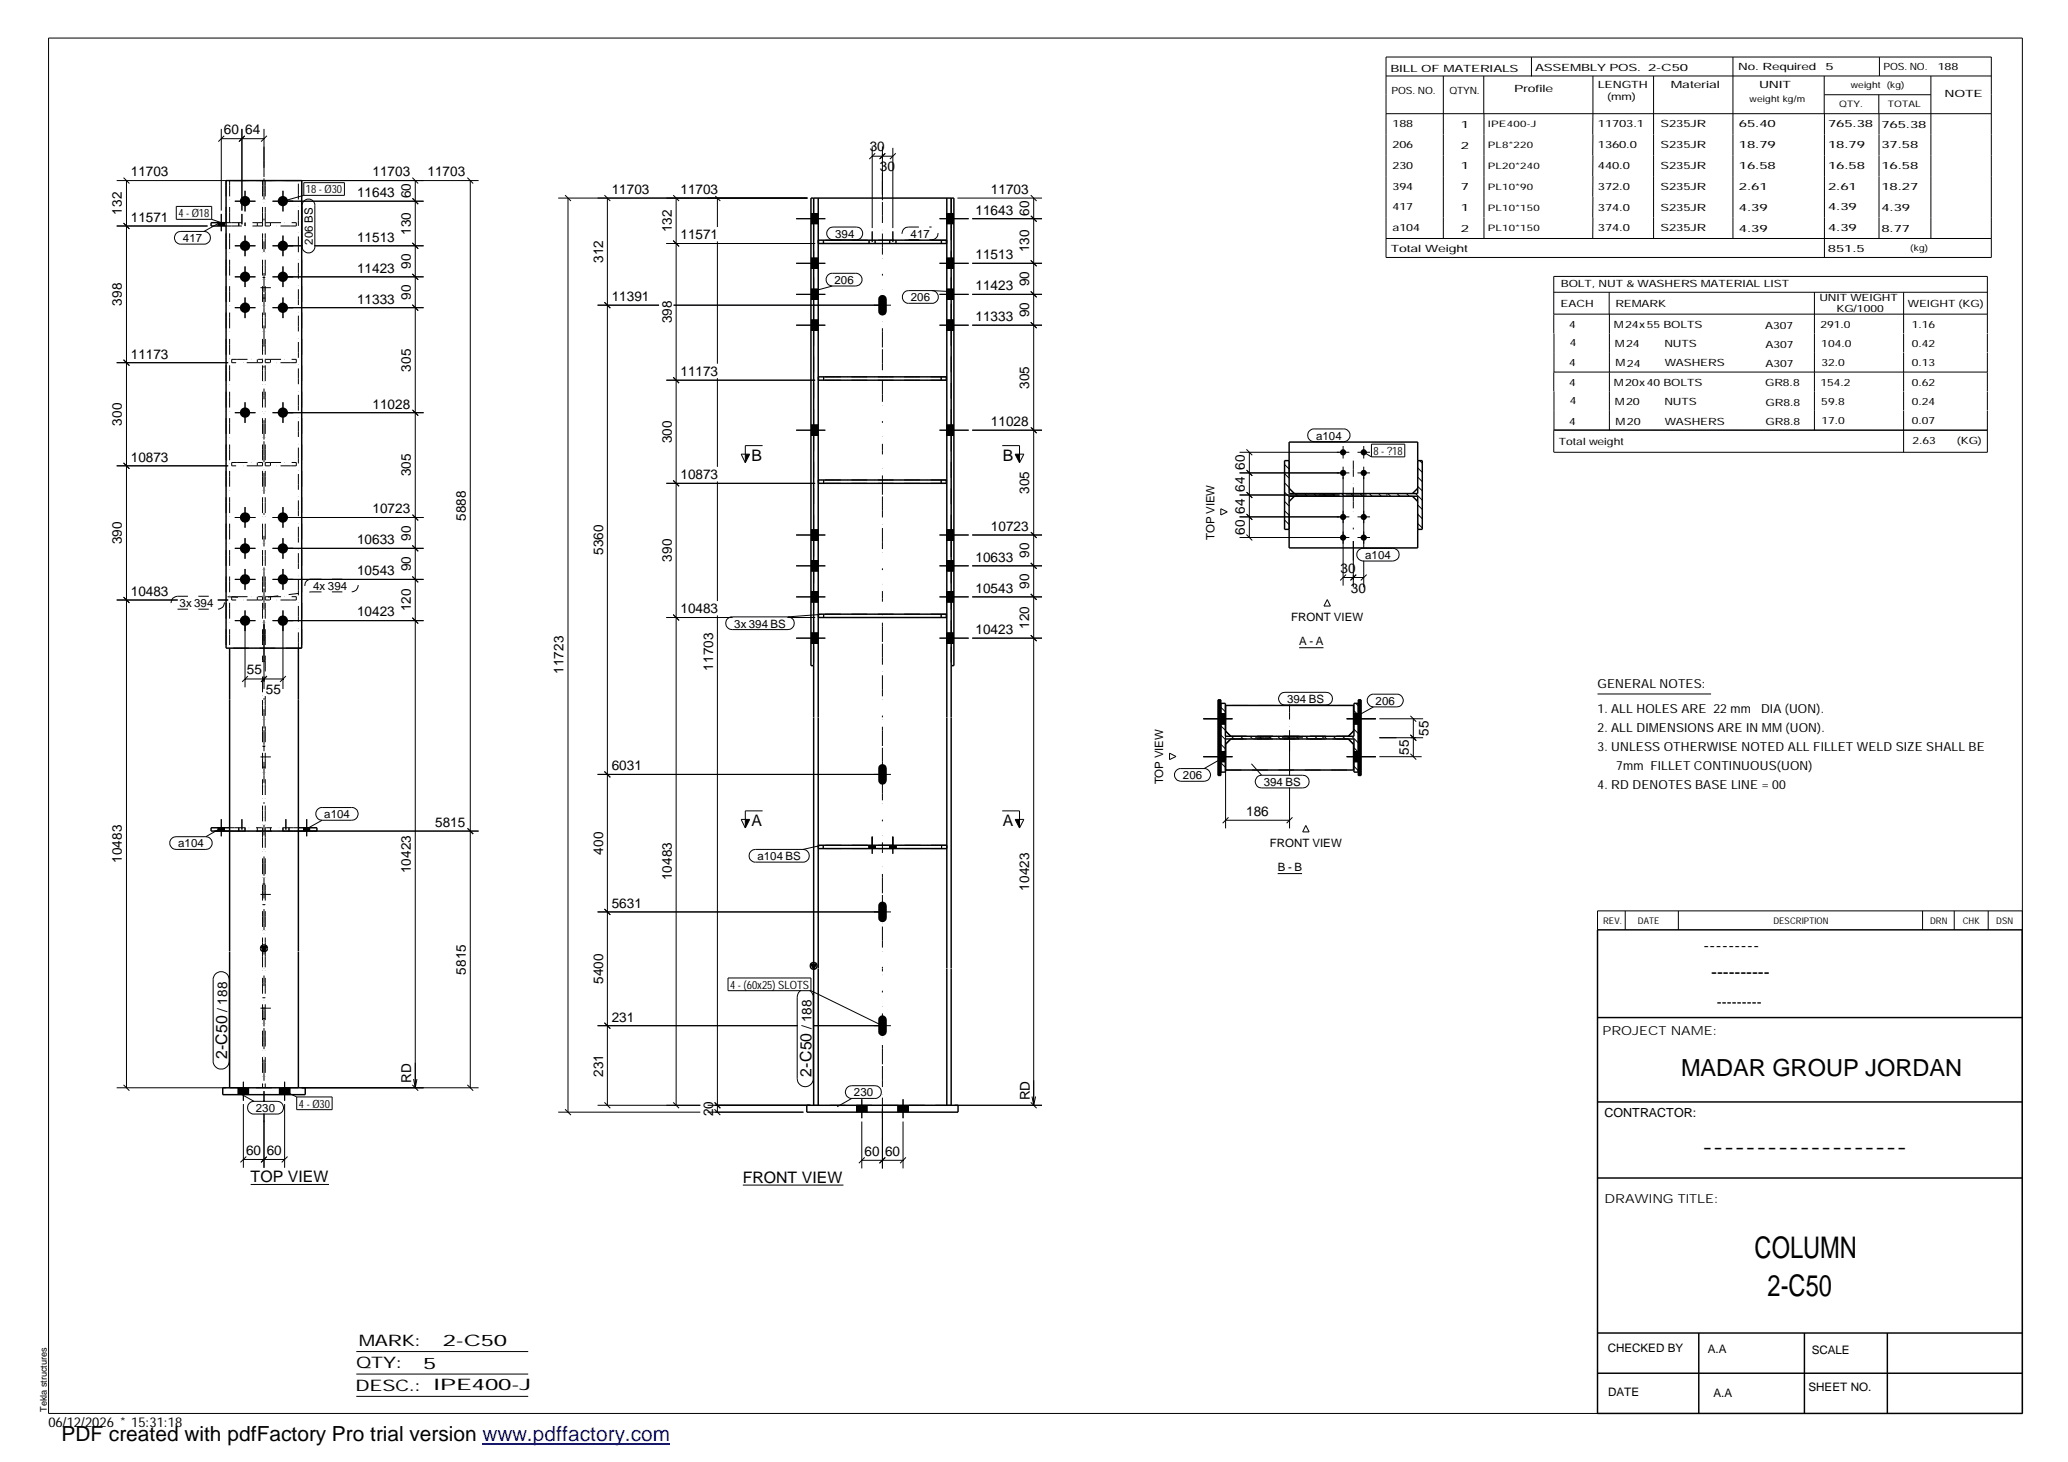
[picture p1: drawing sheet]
<svg xmlns="http://www.w3.org/2000/svg" width="420mm" height="297mm" viewBox="0 0 420 297" stroke-linecap="round" stroke-linejoin="round" font-family="sans-serif">
<defs><g id="words">
<g font-size="6.1">
<text x="356.5" y="255.5">COLUMN</text>
<text x="359.1" y="263.3">2-C50</text>
</g>
<text font-size="4.8" x="341.5" y="218.6">MADAR GROUP JORDAN</text>
<text font-size="4.2" x="12.5" y="292.7">PDF created with pdfFactory Pro trial version www.pdffactory.com</text>
<g font-size="3.6">
<text x="346.1" y="193.2">---------</text>
<text x="347.7" y="198.6">----------</text>
<text x="345.8" y="234.2">-------------------</text>
</g>
<g font-size="3.2">
<text x="152.7" y="93.7">B</text>
<text x="203.8" y="93.7">B</text>
<text x="152.7" y="167.9">A</text>
<text x="203.8" y="167.9">A</text>
<text x="46.2" y="215.2" transform="rotate(-90 46.2 215.2)">2-C50</text>
<text x="164.9" y="218.7" transform="rotate(-90 164.9 218.7)">2-C50</text>
<text x="50.9" y="240.1">TOP VIEW</text>
<text x="150.9" y="240.3">FRONT VIEW</text>
<text x="72.9" y="273.5">MARK:</text>
<text x="90" y="273.5">2-C50</text>
<text x="72.4" y="278">QTY:</text>
<text x="86" y="278.1">5</text>
<text x="72.2" y="282.6">DESC.:</text>
<text x="88.1" y="282.4">IPE400-J</text>
</g>
<text font-size="3" x="348.8" y="204.5">---------</text>
<g font-size="2.8">
<text x="45.5" y="27.2">60</text>
<text x="49.8" y="27.2">64</text>
<text x="26.6" y="35.8">11703</text>
<text x="75.7" y="35.8">11703</text>
<text x="86.9" y="35.8">11703</text>
<text x="176.7" y="30.8">30</text>
<text x="178.8" y="34.7">30</text>
<text x="72.6" y="40">11643</text>
<text x="83.5" y="40.3" transform="rotate(-90 83.5 40.3)">60</text>
<text x="124.3" y="39.4">11703</text>
<text x="138.3" y="39.4">11703</text>
<text x="201.3" y="39.4">11703</text>
<text x="24.8" y="43.6" transform="rotate(-90 24.8 43.6)">132</text>
<text x="26.6" y="45.1">11571</text>
<text x="83.5" y="47.7" transform="rotate(-90 83.5 47.7)">130</text>
<text x="136.5" y="47.2" transform="rotate(-90 136.5 47.2)">132</text>
<text x="198.2" y="43.6">11643</text>
<text x="209.1" y="43.9" transform="rotate(-90 209.1 43.9)">60</text>
<text x="72.6" y="49.1">11513</text>
<text x="122.5" y="53.5" transform="rotate(-90 122.5 53.5)">312</text>
<text x="138.3" y="48.6">11571</text>
<text x="198.2" y="52.6">11513</text>
<text x="209.1" y="51.3" transform="rotate(-90 209.1 51.3)">130</text>
<text x="72.6" y="55.4">11423</text>
<text x="83.5" y="54.6" transform="rotate(-90 83.5 54.6)">90</text>
<text x="198.2" y="59">11423</text>
<text x="209.1" y="58.2" transform="rotate(-90 209.1 58.2)">90</text>
<text x="24.8" y="62.1" transform="rotate(-90 24.8 62.1)">398</text>
<text x="72.6" y="61.7">11333</text>
<text x="83.5" y="60.9" transform="rotate(-90 83.5 60.9)">90</text>
<text x="124.3" y="61.2">11391</text>
<text x="136.5" y="65.7" transform="rotate(-90 136.5 65.7)">398</text>
<text x="198.2" y="65.2">11333</text>
<text x="209.1" y="64.5" transform="rotate(-90 209.1 64.5)">90</text>
<text x="26.6" y="72.8">11173</text>
<text x="83.5" y="75.5" transform="rotate(-90 83.5 75.5)">305</text>
<text x="138.3" y="76.4">11173</text>
<text x="75.7" y="83">11028</text>
<text x="209.1" y="79.1" transform="rotate(-90 209.1 79.1)">305</text>
<text x="24.8" y="86.5" transform="rotate(-90 24.8 86.5)">300</text>
<text x="201.3" y="86.6">11028</text>
<text x="26.6" y="93.8">10873</text>
<text x="136.5" y="90.1" transform="rotate(-90 136.5 90.1)">300</text>
<text x="252.9" y="95.5" transform="rotate(-90 252.9 95.5)">60</text>
<text x="83.5" y="96.8" transform="rotate(-90 83.5 96.8)">305</text>
<text x="138.3" y="97.4">10873</text>
<text x="209.1" y="100.4" transform="rotate(-90 209.1 100.4)">305</text>
<text x="252.9" y="99.9" transform="rotate(-90 252.9 99.9)">64</text>
<text x="75.7" y="104.3">10723</text>
<text x="94.7" y="105.9" transform="rotate(-90 94.7 105.9)">5888</text>
<text x="201.3" y="107.9">10723</text>
<text x="252.9" y="104.3" transform="rotate(-90 252.9 104.3)">64</text>
<text x="24.8" y="110.6" transform="rotate(-90 24.8 110.6)">390</text>
<text x="72.6" y="110.6">10633</text>
<text x="83.5" y="109.8" transform="rotate(-90 83.5 109.8)">90</text>
<text x="122.5" y="112.8" transform="rotate(-90 122.5 112.8)">5360</text>
<text x="209.1" y="113.4" transform="rotate(-90 209.1 113.4)">90</text>
<text x="252.9" y="108.7" transform="rotate(-90 252.9 108.7)">60</text>
<text x="72.6" y="116.9">10543</text>
<text x="83.5" y="116.1" transform="rotate(-90 83.5 116.1)">90</text>
<text x="136.5" y="114.2" transform="rotate(-90 136.5 114.2)">390</text>
<text x="198.2" y="114.2">10633</text>
<text x="209.1" y="119.7" transform="rotate(-90 209.1 119.7)">90</text>
<text x="272.4" y="116.4">30</text>
<text x="26.6" y="121.1">10483</text>
<text x="72.6" y="125.3">10423</text>
<text x="83.5" y="124.2" transform="rotate(-90 83.5 124.2)">120</text>
<text x="138.3" y="124.6">10483</text>
<text x="198.2" y="120.4">10543</text>
<text x="274.4" y="120.4">30</text>
<text x="198.2" y="128.8">10423</text>
<text x="209.1" y="127.8" transform="rotate(-90 209.1 127.8)">120</text>
<text x="50.2" y="137">55</text>
<text x="114.5" y="137" transform="rotate(-90 114.5 137)">11723</text>
<text x="144.9" y="136.3" transform="rotate(-90 144.9 136.3)">11703</text>
<text x="54" y="141">55</text>
<text x="290.2" y="149.5" transform="rotate(-90 290.2 149.5)">55</text>
<text x="286.3" y="153.4" transform="rotate(-90 286.3 153.4)">55</text>
<text x="124.3" y="156.5">6031</text>
<text x="253.2" y="165.7">186</text>
<text x="88.4" y="168">5815</text>
<text x="122.5" y="173.6" transform="rotate(-90 122.5 173.6)">400</text>
<text x="24.8" y="175.3" transform="rotate(-90 24.8 175.3)">10483</text>
<text x="83.5" y="177.4" transform="rotate(-90 83.5 177.4)">10423</text>
<text x="136.5" y="178.9" transform="rotate(-90 136.5 178.9)">10483</text>
<text x="124.3" y="184.4">5631</text>
<text x="209.1" y="181" transform="rotate(-90 209.1 181)">10423</text>
<text x="94.7" y="198" transform="rotate(-90 94.7 198)">5815</text>
<text x="122.5" y="199.9" transform="rotate(-90 122.5 199.9)">5400</text>
<text x="46.2" y="205.6" transform="rotate(-90 46.2 205.6)">/ 188</text>
<text x="124.3" y="207.5">231</text>
<text x="164.9" y="209.1" transform="rotate(-90 164.9 209.1)">/ 188</text>
<text x="83.6" y="220" transform="rotate(-90 83.6 220)">RD</text>
<text x="122.5" y="218.8" transform="rotate(-90 122.5 218.8)">231</text>
<text x="144.9" y="226.8" transform="rotate(-90 144.9 226.8)">20</text>
<text x="209.2" y="223.5" transform="rotate(-90 209.2 223.5)">RD</text>
<text x="50" y="234.6">60</text>
<text x="54.2" y="234.6">60</text>
<text x="175.6" y="234.8">60</text>
<text x="179.8" y="234.8">60</text>
<text x="9.8" y="290">06/12/2026 * 15:31:18</text>
</g>
<g font-size="2.5">
<text x="324.6" y="139.9">GENERAL NOTES:</text>
<text x="324.6" y="148.7">2. ALL DIMENSIONS ARE IN MM (UON).</text>
<text x="324.6" y="144.9">1. ALL HOLES ARE 22 mm</text>
<text x="357.8" y="144.9">DIA (UON).</text>
<text x="324.6" y="152.5">3. UNLESS OTHERWISE NOTED ALL FILLET WELD SIZE SHALL BE</text>
<text x="324.6" y="160.2">4. RD DENOTES BASE LINE = 00</text>
<text x="328.4" y="156.4">7mm FILLET CONTINUOUS(UON)</text>
<text x="325.6" y="210.3">PROJECT NAME:</text>
<text x="326" y="226.9">CONTRACTOR:</text>
<text x="326" y="244.4">DRAWING TITLE:</text>
</g>
<g font-size="2.4">
<text x="326.7" y="274.7">CHECKED BY</text>
<text x="347" y="275">A.A</text>
<text x="368.1" y="275.1">SCALE</text>
<text x="326.7" y="283.6">DATE</text>
<text x="348.1" y="283.9">A.A</text>
<text x="367.5" y="282.6">SHEET NO.</text>
</g>
<g font-size="2.3">
<text x="62.1" y="39.3">18 - Ø30</text>
<text x="36.2" y="44.1">4 - Ø18</text>
<text x="37.2" y="49.2">417</text>
<text x="63.6" y="49.7" transform="rotate(-90 63.6 49.7)">206 BS</text>
<text x="169.7" y="48.3">394</text>
<text x="185" y="48.3">417</text>
<text x="169.5" y="57.7">206</text>
<text x="185" y="61.2">206</text>
<text x="267.4" y="89.3">a104</text>
<text x="279.1" y="92.4">8 - ?18</text>
<text x="246.7" y="109.7" transform="rotate(-90 246.7 109.7)">TOP VIEW</text>
<text x="277.4" y="113.6">a104</text>
<text x="63.6" y="119.8">4x 394</text>
<text x="36.5" y="123.3">3x 394</text>
<text x="149.2" y="127.5">3x 394 BS</text>
<text x="262.3" y="126.2">FRONT VIEW</text>
<text x="263.9" y="131.1">A - A</text>
<text x="261.5" y="142.8">394 BS</text>
<text x="279.5" y="143.2">206</text>
<text x="236.3" y="159.4" transform="rotate(-90 236.3 159.4)">TOP VIEW</text>
<text x="240.3" y="158.3">206</text>
<text x="256.8" y="159.7">394 BS</text>
<text x="65.9" y="166.2">a104</text>
<text x="36.2" y="172.2">a104</text>
<text x="258" y="172.1">FRONT VIEW</text>
<text x="153.9" y="174.7">a104 BS</text>
<text x="259.6" y="176.9">B - B</text>
<text x="148.3" y="200.9">4 - (60x25) SLOTS</text>
<text x="52" y="225.9">230</text>
<text x="60.7" y="225">4 - Ø30</text>
<text x="173.5" y="222.7">230</text>
</g>
<g font-size="2">
<text x="282.5" y="14.6">BILL OF MATERIALS</text>
<text x="311.9" y="14.4">ASSEMBLY POS.</text>
<text x="324.6" y="17.9">LENGTH</text>
<text x="334.9" y="14.4">2-C50</text>
<text x="339.5" y="17.9">Material</text>
<text x="353.1" y="14.2">No. Required</text>
<text x="357.4" y="17.9">UNIT</text>
<text x="370.9" y="14.2">5</text>
<text x="382.7" y="14.2">POS. NO.</text>
<text x="393.7" y="14.3">188</text>
<text x="282.7" y="19.1">POS. NO.</text>
<text x="294.5" y="19">QTYN.</text>
<text x="307.6" y="18.7">Profile</text>
<text x="326.5" y="20.4">(mm)</text>
<text x="395.1" y="19.6">NOTE</text>
<text x="282.9" y="25.8">188</text>
<text x="296.8" y="26">1</text>
<text x="324.7" y="25.9">11703.1</text>
<text x="337.4" y="25.9">S235JR</text>
<text x="353.3" y="25.9">65.40</text>
<text x="371.4" y="25.9">765.38</text>
<text x="382.3" y="25.9">765.38</text>
<text x="282.9" y="30">206</text>
<text x="282.9" y="34.3">230</text>
<text x="296.8" y="30.2">2</text>
<text x="296.8" y="34.4">1</text>
<text x="324.7" y="30.1">1360.0</text>
<text x="324.7" y="34.4">440.0</text>
<text x="337.4" y="30.1">S235JR</text>
<text x="337.4" y="34.3">S235JR</text>
<text x="353.3" y="30.1">18.79</text>
<text x="353.3" y="34.4">16.58</text>
<text x="371.4" y="30.1">18.79</text>
<text x="371.4" y="34.3">16.58</text>
<text x="382.3" y="30.2">37.58</text>
<text x="382.3" y="34.4">16.58</text>
<text x="282.9" y="38.5">394</text>
<text x="296.8" y="38.6">7</text>
<text x="324.7" y="38.6">372.0</text>
<text x="337.4" y="38.6">S235JR</text>
<text x="353.3" y="38.6">2.61</text>
<text x="371.4" y="38.6">2.61</text>
<text x="382.3" y="38.6">18.27</text>
<text x="282.9" y="42.7">417</text>
<text x="282.9" y="46.9">a104</text>
<text x="296.8" y="42.9">1</text>
<text x="296.8" y="47.1">2</text>
<text x="324.7" y="42.8">374.0</text>
<text x="324.7" y="47">374.0</text>
<text x="337.4" y="42.8">S235JR</text>
<text x="337.4" y="47">S235JR</text>
<text x="353.3" y="42.8">4.39</text>
<text x="353.3" y="47.1">4.39</text>
<text x="371.4" y="42.7">4.39</text>
<text x="371.4" y="47">4.39</text>
<text x="382.3" y="42.9">4.39</text>
<text x="382.3" y="47.1">8.77</text>
<text x="282.6" y="51.3">Total Weight</text>
<text x="371.4" y="51.2">851.5</text>
<text x="317.1" y="58.4">BOLT, NUT &amp; WASHERS MATERIAL LIST</text>
<text x="317.1" y="62.5">EACH</text>
<text x="328.2" y="62.4">REMARK</text>
<text x="369.7" y="61.2">UNIT WEIGHT</text>
<text x="373.1" y="63.4">KG/1000</text>
<text x="387.6" y="62.3">WEIGHT (KG)</text>
<text x="318.8" y="66.6">4</text>
<text x="318.9" y="70.3">4</text>
<text x="327.9" y="66.7">M24x55 BOLTS</text>
<text x="328.1" y="70.5">M24</text>
<text x="338.2" y="70.5">NUTS</text>
<text x="358.6" y="66.7">A307</text>
<text x="358.7" y="70.7">A307</text>
<text x="369.9" y="66.7">291.0</text>
<text x="370" y="70.4">104.0</text>
<text x="388.4" y="66.6">1.16</text>
<text x="388.4" y="70.5">0.42</text>
<text x="318.8" y="74.5">4</text>
<text x="328.3" y="74.5">M24</text>
<text x="338.2" y="74.5">WASHERS</text>
<text x="358.7" y="74.7">A307</text>
<text x="370.1" y="74.3">32.0</text>
<text x="388.4" y="74.5">0.13</text>
<text x="318.8" y="78.3">4</text>
<text x="318.9" y="82.2">4</text>
<text x="327.9" y="78.5">M20x40 BOLTS</text>
<text x="328.1" y="82.3">M20</text>
<text x="338.2" y="82.3">NUTS</text>
<text x="358.6" y="78.5">GR8.8</text>
<text x="358.7" y="82.5">GR8.8</text>
<text x="369.9" y="78.5">154.2</text>
<text x="370" y="82.2">59.8</text>
<text x="388.4" y="78.3">0.62</text>
<text x="388.4" y="82.3">0.24</text>
<text x="318.8" y="86.3">4</text>
<text x="328.3" y="86.3">M20</text>
<text x="338.2" y="86.3">WASHERS</text>
<text x="358.7" y="86.4">GR8.8</text>
<text x="370.1" y="86.1">17.0</text>
<text x="388.4" y="86.2">0.07</text>
<text x="316.7" y="90.4">Total weight</text>
<text x="388.6" y="90.2">2.63</text>
<text x="397.6" y="90.2">(KG)</text>
</g>
<g font-size="1.9">
<text x="325.7" y="187.8">REV.</text>
<text x="332.8" y="187.6">DATE</text>
<text x="360.3" y="187.7">DESCRIPTION</text>
<text x="392.1" y="187.6">DRN</text>
<text x="398.8" y="187.6">CHK</text>
<text x="405.6" y="187.7">DSN</text>
<text x="9.5" y="286.8" transform="rotate(-90 9.5 286.8)">Tekla structures</text>
</g>
<g font-size="1.8">
<text x="376" y="17.9">weight (kg)</text>
<text x="355.5" y="20.7">weight kg/m</text>
<text x="373.6" y="21.7">QTY.</text>
<text x="383.5" y="21.8">TOTAL</text>
<text x="302.3" y="25.9">IPE400-J</text>
<text x="302.3" y="30.1">PL8*220</text>
<text x="302.3" y="34.3">PL20*240</text>
<text x="302.3" y="38.6">PL10*90</text>
<text x="302.3" y="42.8">PL10*150</text>
<text x="302.3" y="47">PL10*150</text>
<text x="388.1" y="50.9">(kg)</text>
</g>
</g></defs>
<g fill="none" stroke="#000" stroke-width=".2">
<path d="M9.9 7.7h401v279.5h-401zM281.6 11.6h123v40.7h-123zM281.6 15.4h123M293.2 15.4v33.1M301.5 15.4v7.7M311.1 11.6v3.9M323.6 15.4v16.2M336 15.4v33.1M352.1 11.6v36.9M370.6 15.4v7.7M370.7 19.2h21.6M381.7 19.2v3.9"/>
<path d="M381.8 11.6v3.8M392.3 15.4v33.1M23.7 36.7h22.2M25.1 36.1l1.2 1.2M25.7 36.7v184.3M45 26.2v16.6M45 28.2h8.6M45.6 27.6l-1.2 1.2M49.1 26.2v16.6M49.7 27.6l-1.1 1.2M49.8 38.8v4.2M53.6 26.2v9.8"/>
<path d="M54.2 27.6l-1.2 1.2M57.5 38.8v4.2M61.3 36.7h35.9M61.7 37.1h8.3v2.6h-8.3zM61.7 39.7l-4.2 1.2M83.8 36.1l1.2 1.2M84.4 36.7v184.3M95 36.1l1.1 1.2M95.5 36.7v184.3M114.8 39.7l1.2 1.1M122.8 39.7l1.2 1.1M136.8 39.7l1.2 1.1"/>
<path d="M145.3 39.8l1 1M177.2 29.7v16.6M177.2 31.7h4.2M177.8 31.1l-1.2 1.2M179.3 29.7v9.8M179.9 31.1l-1.2 1.2M181.4 30v16.3M182 31.1l-1.2 1.2M209.4 39.7l1.2 1.1M281.6 23.1h123M301.5 23.1v25.4M323.6 31.6v4.2"/>
<path d="M323.6 35.8v4.2M370.7 23.1v29.2M381.8 23.1v25.4M23.7 45.9h18.5M25.1 45.3l1.2 1.2M35.8 47.4l.4-.3 .5-.1h4.7a1.29 1.29 0 0 1 1.4 1.3 1.29 1.29 0 0 1-1.4 1.3h-4.7a1.31 1.31 0 0 1-1.1-.8 1.31 1.31 0 0 1 .2-1.4zM35.8 41.9h7.2v2.7h-7.2zM43 44.6l2 .6M44.3 45.2v.7M44.4 45.4l-3 1.6M45 43.5v3.5M45.6 45.2v.7"/>
<path d="M47.7 40.9h4.2M47.7 49.9h4.2M47.7 56.2h4.2M49.8 47.9v4.2M49.8 54.1v4.2M55.4 40.9h30.7M55.4 49.9h6.1M55.4 56.2h30.7M57.5 47.9v4.2M57.5 54.1v4.2M61.6 41a1.3 1.3 0 0 1 1.4-.5 1.3 1.3 0 0 1 1 1.2v8.4a1.29 1.29 0 0 1-1.3 1.3 1.29 1.29 0 0 1-1.3-1.3v-8.4zM63.9 49.9h22.2"/>
<path d="M83.8 55.7l1.2 1.1M83.8 49.3l1.2 1.2M83.8 40.3l1.2 1.2-1.1-1.2M113.4 40.2h50.6M115.4 40.2v185.8M123.4 40.2v184.4M135.4 49.5h30.2M136.8 48.9l1.2 1.2M137.4 40.2v184.4M145.8 40.2v5.9M145.8 49.1v24.8M161.8 44.4h5.9"/>
<path d="M161.8 53.5h5.9M161.8 59.8h5.9M164.8 45.5h1.4M164.8 43.4h1.4M164.8 54.6h1.4M164.8 52.4h1.4M164.8 58.7h1.4M168.2 55.9l.7-.4h5a1.29 1.29 0 0 1 1.3 1.3 1.29 1.29 0 0 1-1.3 1.3h-4.8a1.32 1.32 0 0 1-1.1-.8 1.32 1.32 0 0 1 .2-1.4zM168.5 46.3l.7-.2h4.8a1.29 1.29 0 0 1 1.3 1.3 1.29 1.29 0 0 1-1.3 1.3h-4.8a1.3 1.3 0 0 1-1.2-.9 1.3 1.3 0 0 1 .5-1.5zM169.1 58.1l-4.2 1.2M183.7 59.4l.4-.3 .5-.1h4.8a1.29 1.29 0 0 1 1.2 1.3 1.29 1.29 0 0 1-1.2 1.3h-4.8a1.3 1.3 0 0 1-1.2-.8 1.3 1.3 0 0 1 .3-1.4zM189.4 59l4 .3"/>
<path d="M190.9 44.4h5.9M190.9 53.5h5.9M190.9 59.8h5.9M192.4 45.5h1.4M192.4 43.4h1.4M192.4 54.6h1.4M192.4 52.4h1.4M192.4 58.7h1.4M194.5 40.2h17.2M197.5 44.4h14.2M197.5 53.5h14.2M197.5 59.8h14.2"/>
<path d="M209.4 59.2l1.2 1.2M209.4 52.9l1.2 1.2M209.4 43.8l1.2 1.2-1.1-1.1M210 40.2v184.4M281.6 48.5h123M315.7 59.4h88.1M323.6 40v8.5M326.9 59.4v4.4M368.6 59.4v28M386.8 59.4v8.3M23.7 73.7h22.7M25.1 73.1l1.2 1.2"/>
<path d="M47.7 62.5h4.2M49.8 60.4v4.2M55.4 62.5h30.7M57.5 60.4v4.2M83.8 61.9l1.2 1.2M121.4 62h12.5M122.8 61.4l1.2 1.2M135.4 77.2h30.2M136.8 76.7l1.2 1.1M136.9 62h44.1M145.8 76.8v18.1M161.8 66.1h5.9"/>
<path d="M164.8 60.8h1.4M164.8 67.1h1.4M164.8 65h1.4M179.3 60.3v3.4M190.9 66.1h5.9M192.4 60.8h1.4M192.4 67.1h1.4M192.4 65h1.4M197.5 66.1h14.2M209.4 65.5l1.2 1.2M315.7 63.8h88.1M315.7 75.6v3.9"/>
<path d="M315.7 75.6h88.1M315.7 67.8v7.8M315.7 79.5v7.9M327 63.8v23.6M386.8 67.8v3.8M386.8 71.7v7.7M386.8 79.5v3.9M403.8 67.7v-11.5h-88.1v11.5M403.8 67.8v3.8M403.8 71.7v7.7M403.8 79.5v3.9M23.7 94.6h22.7"/>
<path d="M25.1 94.1l1.2 1.1M47.7 83.8h4.2M49.8 81.7v4.2M55.4 83.8h30.7M57.5 81.7v4.2M83.8 83.3l1.2 1.1M135.4 98.2h30.2M136.8 97.6l1.2 1.2M145.8 97.8v24.3M150.6 92.3h1.7l-.9 1.7zM154.9 90.5h-3.5v3.5M161.8 87.4h5.9"/>
<path d="M164.8 88.4h1.4M164.8 86.3h1.4M190.9 87.4h5.9M192.4 88.4h1.4M192.4 86.3h1.4M197.5 87.4h14.2M203.6 90.5h3.5v3.5M206.2 92.3h1.8l-.9 1.7zM209.4 86.8l1.2 1.2-1.1-1.1M251.8 96.1h22.4M251.8 91.9h22.4M253.2 100l1.2 1.2-1.1-1.2"/>
<path d="M253.2 95.5l1.2 1.2M253.2 91.3l1.2 1.2M253.8 91.9v17.3M261 94.4l.9 .9M261 96.3l.9 .8M261 98.1l.9 .9M265.9 87.7l.8-.5h6.3a1.29 1.29 0 0 1 1.3 1.2 1.29 1.29 0 0 1-1.3 1.3h-6a1.31 1.31 0 0 1-1.1-2zM272.9 90.6v2.6M272.9 94.8v24.2M275.8 96.1h2.5M275.8 91.9h2.5M277.1 90.6v2.6"/>
<path d="M277.1 94.8v16.6M277.1 91.9l1.5 .9M278.6 90.2h6.8v2.6h-6.8zM288 95.1l1 .9M288 96.9l1 1M288 98.8l1 .9M288.4 93.6l.6 .5M315.7 87.4h88.1h-88M315.7 87.4v4.4M386.8 83.5v8.4M403.8 83.5v8.4h-88.1M47.7 105.1h4.2"/>
<path d="M47.7 111.4h4.2M47.7 117.7h4.2M49.8 103v4.2M49.8 109.3v4.2M49.8 115.6v4.2M55.4 105.1h30.7M55.4 111.4h30.7M55.4 117.7h30.7M57.5 103v4.2M57.5 109.3v4.2M57.5 115.6v4.2M83.8 117.1l1.2 1.2"/>
<path d="M83.8 110.8l1.2 1.2M83.8 104.5l1.2 1.2M161.8 108.7h5.9M161.8 115h5.9M164.8 109.8h1.4M164.8 107.6h1.4M164.8 116h1.4M164.8 113.9h1.4M190.9 108.7h5.9M190.9 115h5.9M192.4 109.8h1.4M192.4 107.6h1.4"/>
<path d="M192.4 116h1.4M192.4 113.9h1.4M197.5 108.7h14.2M197.5 115h14.2M209.4 114.4l1.2 1.2M209.4 108.1l1.2 1.2-1.1-1.1M248 103.4l1.3 .6-1.3 .6zM251.8 105h22.4M251.8 109.2h22.4M251.8 100.6h20.4M253.2 108.6l1.2 1.2M253.2 104.4l1.2 1.2"/>
<path d="M261 100l.9 .9M261 101.9l.9 .9M261 103.8l.9 .9M261 105.6l.9 1M263.1 100.3l.6 .5M265 100.3l.6 .5M266.9 100.3l.6 .5M268.8 100.3l.6 .5M270.7 100.3l.5 .5M272.5 100.3l.6 .5M272.9 117.3h4.2M273.5 116.7l-1.2 1.2"/>
<path d="M274.4 100.3l.6 .5M275 109.9v9.4M275.5 116.7l-1.1 1.2M275.8 105h2.5M275.8 109.2h2.5M276.1 111.7l.6-.3h6.3a1.29 1.29 0 0 1 1.3 1.3 1.29 1.29 0 0 1-1.3 1.3h-6.1a1.31 1.31 0 0 1-1.1-.8 1.31 1.31 0 0 1 .3-1.5zM276.3 100.3l.6 .5M277.1 113.9v5.4M277.7 116.7l-1.2 1.2M278.2 100.3l.6 .5M280.1 100.3l.5 .5M282 100.3l.5 .5"/>
<path d="M283.8 100.3l.6 .5M285.8 100.3l.5 .5M287.6 100.3l1.4 1.3M288 102.6l1 .9M288 104.5l1 .9M288 106.4l1 .9M23.7 121.9h12.4M25.1 121.3l1.2 1.2M44.2 121.9h2.2M47.7 126.1h4.2M49.8 124v15.6M49.8 138h7.7"/>
<path d="M50.4 137.4l-1.2 1.1M53.6 126.8v13.2M54.2 137.4l-1.2 1.1M55.4 126.1h30.7M57.5 124v16M58.1 137.4l-1.2 1.1M83.8 125.5l1.2 1.2M135.4 125.5h13.4M136.8 124.9l1.2 1.2M145.8 125v101M147.7 125.9l.8-.6h11.6a1.29 1.29 0 0 1 1.3 1.3 1.29 1.29 0 0 1-1.3 1.3h-11.3a1.31 1.31 0 0 1-1.1-2zM160 125.5h5.6"/>
<path d="M161.8 121.3h5.9M161.8 129.7h5.9M164.8 122.3h1.4M164.8 120.2h1.4M164.8 130.7h1.4M164.8 128.6h1.4M166.8 124.8l-6.7 .5M190.9 121.3h5.9M190.9 129.7h5.9M192.4 122.3h1.4M192.4 120.2h1.4M192.4 130.7h1.4"/>
<path d="M192.4 128.6h1.4M197.5 121.3h14.2M197.5 129.7h14.2M209.4 129.1l1.2 1.1M209.4 120.7l1.2 1.2M263.9 131.6h5M269.7 121.8l.6 1.3h-1.3zM121.4 157.3h59.6M122.8 156.7l1.2 1.2M179.3 155.6v3.5M237.6 153l1.3 .7-1.3 .6zM238.8 156.7l.8-.5h5a1.29 1.29 0 0 1 1.4 1.2 1.29 1.29 0 0 1-1.4 1.3h-4.7a1.31 1.31 0 0 1-1.1-2z"/>
<path d="M244.5 153.7h5.9M244.5 146h5.9M247.5 146.1l.5-.5 1 .9M247.5 149.9l.5-.6 1 .9M247.5 151.8l.5-.6 1 .9M247.5 153.7l.5-.6 1 .9M247.5 155.5l.5-.5 1 .9M247.5 144.2l.5-.6-.5 .7M247.5 146.2l.5-.5-.5 .6M247.5 148.2l.5-.5-.5 .6M247.5 150.3l.5-.6-.5 .7M247.5 152.3l.5-.5-.5 .6"/>
<path d="M247.5 154.3l.5-.5-.5 .6M247.5 156.4l.5-.6-.5 .6M247.5 154.8h1.5M247.6 142.2l-.1 .1M247.6 154.5l-3 1.7M247.6 142.2l-.1 .2M247.7 142.2l-.2 .2M247.8 142.2l-.3 .3M247.9 142.2l-.4 .4M248 143.7l1 .9M248 147.3l-.5 .7 .5-.5 1 .9M248 142.2l-.5 .5"/>
<path d="M248 142.3l-.5 .5M248 142.3l-.5 .6M248 142.4l-.5 .5M248 142.5l-.5 .5M248 142.6l-.5 .5M248 142.6l-.5 .6M248 142.7l-.5 .5M248 142.8l-.5 .5M248 142.9l-.5 .5M248 142.9l-.5 .6M248 143l-.5 .6M248 143.1l-.5 .5"/>
<path d="M248 143.2l-.5 .5M248 143.2l-.5 .6M248 143.3l-.5 .6 .5-.5M248 143.5l-.5 .5M248 143.5l-.5 .6M248 143.7l-.5 .6M248 143.8l-.5 .6M248 143.9l-.5 .6M248 144l-.5 .6M248 144.1l-.5 .6M248 144.2l-.5 .6M248 144.3l-.5 .6"/>
<path d="M248 144.4l-.5 .6h1.5M248 144.5l-.5 .6M248 144.6l-.5 .5M248 144.6l-.5 .6M248 144.7l-.5 .6M248 144.8l-.5 .6M248 144.9l-.5 .5M248 145l-.5 .5M248 145l-.5 .6M248 145.1l-.5 .6M248 145.2l-.5 .5M248 145.3l-.5 .5"/>
<path d="M248 145.3l-.5 .6 .5-.5M248 145.5l-.5 .5M248 145.8l-.5 .5M248 145.9l-.5 .5M248 146l-.5 .5M248 146l-.5 .6M248 146.1l-.5 .5M248 146.2l-.5 .5M248 146.2l-.5 .6M248 146.3l-.5 .6M248 146.4l-.5 .6M248 146.5l-.5 .5"/>
<path d="M248 146.5l-.5 .6h1.5M248 146.6l-.5 .6M248 146.7l-.5 .6M248 146.8l-.5 .5M248 146.8l-.5 .6M248 146.9l-.5 .6M248 147l-.5 .6M248 147.1l-.5 .5M248 147.1l-.5 .6M248 147.2l-.5 .6M248 147.3l-.5 .6M248 147.5l-.5 .6"/>
<path d="M248 147.6l-.5 .6M248 147.8l-.5 .6M248 147.9l-.5 .5M248 148l-.5 .5M248 148.1l-.5 .6M248 148.2l-.5 .5M248 148.3l-.5 .5M248 148.4l-.5 .5M248 148.4l-.5 .6M248 148.5l-.5 .5M248 148.6l-.5 .5M248 148.7l-.5 .5"/>
<path d="M248 148.7l-.5 .6M248 148.8l-.5 .5M248 148.9l-.5 .5M248 149l-.5 .5M248 149l-.5 .6M248 149.1l-.5 .6M248 149.2l-.5 .5M248 149.3l-.5 .5M248 149.4l-.5 .6 .5-.5M248 149.5l-.5 .6M248 149.6l-.5 .6M248 149.8l-.5 .6"/>
<path d="M248 149.9l-.5 .6M248 150l-.5 .6M248 150.1l-.5 .6M248 150.1l-.5 .6 .5-.5M248 150.3l-.5 .6M248 150.4l-.5 .5M248 150.4l-.5 .6M248 150.5l-.5 .6M248 150.6l-.5 .6M248 150.7l-.5 .5M248 150.8l-.5 .5M248 150.8l-.5 .6"/>
<path d="M248 150.9l-.5 .6M248 151l-.5 .5M248 151.1l-.5 .5M248 151.1l-.5 .6M248 151.3l-.5 .5M248 151.4l-.5 .5M248 151.5l-.5 .5M248 151.5l-.5 .6M248 151.6l-.5 .5M248 151.7l-.5 .5M248 151.9l-.5 .5M248 152l-.5 .5"/>
<path d="M248 152l-.5 .6M248 152.1l-.5 .6h1.5M248 152.2l-.5 .6 .5-.5M248 152.3l-.5 .6M248 152.4l-.5 .6M248 152.5l-.5 .6M248 152.6l-.5 .5M248 152.6l-.5 .6M248 152.7l-.5 .6M248 152.8l-.5 .6M248 152.9l-.5 .5M248 152.9l-.5 .6"/>
<path d="M248 153l-.5 .6M248 153.1l-.5 .6M248 153.2l-.5 .6M248 153.3l-.5 .6M248 153.4l-.5 .6M248 153.5l-.5 .5M248 153.5l-.5 .6M248 153.6l-.5 .6M248 153.7l-.5 .5M248 153.9l-.5 .6M248 154l-.5 .5M248 154.1l-.5 .5"/>
<path d="M248 154.2l-.5 .5M248 154.2l-.5 .6 .5-.5M248 154.4l-.5 .5M248 154.5l-.5 .5M248 154.5l-.5 .6M248 154.6l-.5 .5M248 154.7l-.5 .5M248 154.8l-.5 .5M248 154.8l-.5 .6M248 154.9l-.5 .6M248 155.1l-.5 .5M248 155.1l-.5 .6"/>
<path d="M248 155.2l-.5 .6M248 155.3l-.5 .5M248 155.3l-.5 .6M248 155.4l-.5 .6M248 155.5l-.5 .6M248 155.6l-.5 .6M248 155.7l-.5 .6M248 155.9l-.5 .6M248 156l-.5 .6M248 156.1l-.5 .6M248 156.2l-.5 .5M248 156.2l-.5 .6 .5-.5"/>
<path d="M248 156.4l-.5 .6M248 156.5l-.5 .5M248 156.5l-.5 .6M248 156.6l-.5 .6M248 156.7l-.5 .6M248 156.8l-.5 .5M248 156.9l-.5 .5M248 156.9l-.5 .6M248 157l-.5 .6M248 157.1l-.4 .5M248 157.2l-.4 .4M248 157.2l-.3 .4"/>
<path d="M248 157.3l-.2 .3M248 157.4l-.1 .2M248 157.5v.1M249 149.3v19M250.2 149.6l.5 .5M252.1 149.6l.5 .5M254 149.6l.5 .5M254.3 155.2l2 2.3M255.4 157.9l.4-.3 .5-.1h8.4a1.29 1.29 0 0 1 1.3 1.3 1.29 1.29 0 0 1-1.3 1.3h-8.4a1.31 1.31 0 0 1-1.2-.8 1.31 1.31 0 0 1 .3-1.4zM255.8 149.6l.6 .5M257.7 149.6l.6 .5M259.6 149.6l.5 .5"/>
<path d="M260.1 141l.5-.3h.5h8.3a1.29 1.29 0 0 1 1.3 1.3 1.29 1.29 0 0 1-1.3 1.2h-8.3a1.31 1.31 0 0 1-1.2-.8 1.31 1.31 0 0 1 .2-1.4zM261.5 149.6l.5 .5M262 150.6v7M263.4 149.6l.5 .5M265.3 149.6l.5 .5M267.1 149.6l.6 .5M269 149.6l.6 .5M270.9 149.6l.5 .5M272.8 149.6l.5 .5M273.6 153.7h5.9M273.6 146h5.9M274.7 149.6l1.3 1.3 .5-.5"/>
<path d="M275.1 144.4l.9 .9 .5-.6M275.1 146.2l.9 1 .5-.6M275.1 148.2l.9 .8 .5-.5M275.1 151.9l.9 .9M275.1 153.8l.9 .9 .5-.5M275.1 155.7l.9 .9 .5-.6M275.1 145h1.4l-.5 .5M275.1 154.8h1.4l-.5 .5M275.1 152.7h1.4M275.1 147.1h1.4M276 144.2l.5-.6-.5 .7M276 146.2l.5-.5-.5 .6"/>
<path d="M276 148.2l.5-.5-.5 .6M276 150.3l.5-.6-.5 .7M276 152.3l.5-.5-.5 .6M276 154.3l.5-.5-.5 .6M276 156.4l.5-.6-.5 .6M276.1 142.2l-.1 .1M276.1 142.2l-.1 .2M276.2 142.2l-.2 .2M276.3 142.2l-.3 .3M276.4 142.2l-.4 .4M276.5 142.9l-.5 .5-.5-.5M276.5 142.2l-.5 .5"/>
<path d="M276.5 142.3l-.5 .5M276.5 142.3l-.5 .6M276.5 142.4l-.5 .5M276.5 142.5l-.5 .5M276.5 142.6l-.5 .5M276.5 142.6l-.5 .6M276.5 142.7l-.5 .5M276.5 142.8l-.5 .5M276.5 142.9l-.5 .6M276.5 143l-.5 .6M276.5 143.1l-.5 .5M276.5 143.2l-.5 .5"/>
<path d="M276.5 143.2l-.5 .6M276.5 143.3l-.5 .6 .5-.5M276.5 143.5l-.5 .5M276.5 143.5l-.5 .6M276.5 143.7l-.5 .6M276.5 143.8l-.5 .6M276.5 143.9l-.5 .6M276.5 144l-.5 .6M276.5 144.1l-.5 .6M276.5 144.2l-.5 .6M276.5 144.3l-.5 .6M276.5 144.4l-.5 .6"/>
<path d="M276.5 144.5l-.5 .6M276.5 144.6l-.5 .5M276.5 144.6l-.5 .6M276.5 144.8l-.5 .6M276.5 144.9l-.5 .5M276.5 145l-.5 .6M276.5 145.1l-.5 .6M276.5 145.2l-.5 .5M276.5 145.3l-.5 .5M276.5 145.3l-.5 .6 .5-.5M276.5 145.5l-.5 .5M276.5 145.6l-.5 .5"/>
<path d="M276.5 145.8l-.5 .5M276.5 145.9l-.5 .5M276.5 146l-.5 .5M276.5 146l-.5 .6M276.5 146.1l-.5 .5M276.5 146.2l-.5 .5M276.5 146.2l-.5 .6M276.5 146.3l-.5 .6M276.5 146.4l-.5 .6M276.5 146.5l-.5 .5M276.5 146.5l-.5 .6M276.5 146.7l-.5 .6"/>
<path d="M276.5 146.8l-.5 .5M276.5 146.8l-.5 .6M276.5 146.9l-.5 .6M276.5 147l-.5 .6M276.5 147.1l-.5 .5M276.5 147.1l-.5 .6M276.5 147.2l-.5 .6M276.5 147.3l-.5 .6M276.5 147.3l-.5 .6 .5-.5M276.5 147.5l-.5 .6M276.5 147.6l-.5 .6M276.5 147.8l-.5 .6"/>
<path d="M276.5 147.9l-.5 .5M276.5 148l-.5 .5M276.5 148.1l-.5 .5M276.5 148.1l-.5 .6M276.5 148.2l-.5 .5M276.5 148.3l-.5 .5M276.5 148.4l-.5 .5M276.5 148.4l-.5 .6M276.5 148.6l-.5 .5M276.5 148.7l-.5 .5M276.5 148.7l-.5 .6M276.5 148.9l-.5 .5"/>
<path d="M276.5 149l-.5 .5M276.5 149l-.5 .6M276.5 149.1l-.5 .6M276.5 149.2l-.5 .5M276.5 149.3l-.5 .5M276.5 149.3l-.5 .6M276.5 149.4l-.5 .6 .5-.5M276.5 149.5l-.5 .6M276.5 149.6l-.5 .6M276.5 149.8l-.5 .6M276.5 149.9l-.5 .6M276.5 150l-.5 .6"/>
<path d="M276.5 150.1l-.5 .6M276.5 150.1l-.5 .6 .5-.5M276.5 150.3l-.5 .6M276.5 150.4l-.5 .6M276.5 150.5l-.5 .6M276.5 150.6l-.5 .6M276.5 150.7l-.5 .5M276.5 150.8l-.5 .5M276.5 150.8l-.5 .6M276.5 150.9l-.5 .6M276.5 151l-.5 .5M276.5 151.1l-.5 .5"/>
<path d="M276.5 151.1l-.5 .6M276.5 151.2l-.5 .6M276.5 151.3l-.5 .5M276.5 151.4l-.5 .5M276.5 151.5l-.5 .5M276.5 151.5l-.5 .6M276.5 151.6l-.5 .5M276.5 151.7l-.5 .5M276.5 151.9l-.5 .5M276.5 152l-.5 .5M276.5 152l-.5 .6M276.5 152.1l-.5 .6"/>
<path d="M276.5 152.2l-.5 .6M276.5 152.3l-.5 .5M276.5 152.3l-.5 .6M276.5 152.4l-.5 .6M276.5 152.5l-.5 .6M276.5 152.6l-.5 .5M276.5 152.6l-.5 .6M276.5 152.7l-.5 .6M276.5 152.8l-.5 .6M276.5 152.9l-.5 .5M276.5 152.9l-.5 .6M276.5 153l-.5 .6"/>
<path d="M276.5 153.1l-.5 .6M276.5 153.2l-.5 .6M276.5 153.3l-.5 .6M276.5 153.4l-.5 .6M276.5 153.5l-.5 .5M276.5 153.5l-.5 .6M276.5 153.6l-.5 .6M276.5 153.7l-.5 .5M276.5 153.9l-.5 .6M276.5 154l-.5 .5M276.5 154.1l-.5 .5M276.5 154.2l-.5 .6 .5-.5"/>
<path d="M276.5 154.4l-.5 .5M276.5 154.5l-.5 .5M276.5 154.5l-.5 .6M276.5 154.6l-.5 .5M276.5 154.7l-.5 .5M276.5 154.8l-.5 .6M276.5 154.9l-.5 .6M276.5 155l-.5 .5M276.5 155.1l-.5 .5M276.5 155.1l-.5 .6M276.5 155.2l-.5 .6M276.5 155.3l-.5 .5"/>
<path d="M276.5 155.3l-.5 .6M276.5 155.4l-.5 .6M276.5 155.5l-.5 .6M276.5 155.6l-.5 .6M276.5 155.7l-.5 .6M276.5 155.9l-.5 .6M276.5 156.1l-.5 .6M276.5 156.2l-.5 .5M276.5 156.2l-.5 .6 .5-.5M276.5 156.4l-.5 .6M276.5 156.5l-.5 .5M276.5 156.5l-.5 .6"/>
<path d="M276.5 156.6l-.5 .6M276.5 156.7l-.5 .6M276.5 156.8l-.5 .5M276.5 156.9l-.5 .5M276.5 156.9l-.5 .6M276.5 157l-.5 .6M276.5 157.1l-.4 .5M276.5 157.2l-.4 .4M276.5 157.2l-.3 .4M276.5 157.3l-.2 .3M276.5 157.4l-.1 .2M276.5 157.5l-.1 .1"/>
<path d="M278 141.6l.8-.6h5a1.29 1.29 0 0 1 1.3 1.3 1.29 1.29 0 0 1-1.3 1.3h-4.7a1.31 1.31 0 0 1-1.1-2zM279.1 143.6l-3 1.7M280.2 153.7h8.6M280.2 146h8.9M280.2 149.9h8.9M286.6 153.1l1.1 1.2M286.6 149.3l1.1 1.2M286.6 145.4l1.1 1.2M287.1 146v7.7M324.6 141h23M34.9 170.4l.4-.3 .5-.1h6a1.29 1.29 0 0 1 1.3 1.3 1.29 1.29 0 0 1-1.3 1.3h-6a1.29 1.29 0 0 1-1.2-.8 1.29 1.29 0 0 1 .3-1.4zM43.6 168.9h53.6"/>
<path d="M44.3 168.2v.7M44.8 168.3l-3 1.7M45 166.4v3.5M45.6 168.2v.7M61.7 168.2v.7M62.3 166.4v3.5M62.9 168.2v.7M64.5 164.5l.7-.4h6.3a1.29 1.29 0 0 1 1.3 1.3 1.29 1.29 0 0 1-1.3 1.3h-6.1a1.32 1.32 0 0 1-1.1-.9 1.32 1.32 0 0 1 .2-1.3zM65.4 166.7l-2.9 1.6M95 168.3l1.1 1.1M150.6 166.5h1.7l-.9 1.7zM152.6 173l.4-.3 .5-.1h9.7a1.29 1.29 0 0 1 1.2 1.3 1.29 1.29 0 0 1-1.2 1.3h-9.7a1.28 1.28 0 0 1-1.2-.8 1.28 1.28 0 0 1 .3-1.4z"/>
<path d="M154.9 164.7h-3.5v3.5M166.8 171.8l-3.6 .8M176.6 171.7v.7M177.2 170v3.5M177.8 171.7v.7M180.8 171.7v.7M181.4 170v3.5M182 171.7v.7M203.6 164.7h3.5v3.5M206.2 166.5h1.8l-.9 1.7zM249 166.7h13M249.6 166.1l-1.2 1.1"/>
<path d="M259.6 177.5h4.9M262 160v8.3M262.6 166.1l-1.2 1.1M265.3 167.7l.7 1.3h-1.3zM43.8 197.9a1.65 1.65 0 0 1 1.7-.3 1.65 1.65 0 0 1 1.1 1.4v16.6a1.63 1.63 0 0 1-1.7 1.6 1.63 1.63 0 0 1-1.6-1.6v-16.9zM121.4 185.3h59.6M122.8 184.7l1.2 1.2M147.9 198.7h16.9v2.6h-16.9zM179.3 183.5v3.5M330.2 185.1v3.8M341 185.1v3.8M390.6 185.1v3.8"/>
<path d="M397 185.1v3.8M403.9 185.1v3.8M410.9 185.1h-86.3v3.8M49.4 219.8v3.8M57.8 219.8v3.8M84 219.2l.4 1.8M84.7 219.2l-.3 1.8M121.4 208.4h40.7M122.8 207.8l1.2 1.2M162.7 201.2l-.5 .5-.2 .9v16.5a1.63 1.63 0 0 0 1.6 1.7 1.63 1.63 0 0 0 1.6-1.7v-16.8l-.2-.6-.5-.5M164.8 201.3l14.5 7.1M165.2 208.4h15.8"/>
<path d="M179.3 206.7v3.4M23.7 221h22.2M25.1 220.4l1.2 1.2M48.4 221v1.4M48.6 222.1l3 1.7M49.4 224.3v13M49.4 235.6h8.4M50 235l-1.1 1.2M50.5 221v1.4M50.7 224.1l.4-.3h.5h4.7a1.29 1.29 0 0 1 1.3 1.3 1.29 1.29 0 0 1-1.3 1.2h-4.7a1.28 1.28 0 0 1-1.2-.7 1.28 1.28 0 0 1 .3-1.5zM53.6 221.7v2.1M53.6 226.3v11"/>
<path d="M54.2 235l-1.2 1.2M56.8 221v1.4M57.8 224.3v13M57.8 221.7l2.5 1.2M58.4 235l-1.2 1.2M58.9 221v1.4M60.3 222.9h7.2v2.6h-7.2zM61.3 221h35.9M83.8 220.4l1.2 1.2M95 220.4l1.1 1.2M113.4 226h28.9M114.8 225.4l1.2 1.2"/>
<path d="M121.4 224.6h20.9M122.8 224l1.2 1.2M136.8 224l1.2 1.2M143.8 226h19.4M143.8 224.6h20.8M145.2 225.4l1.1 1.2M145.2 224l1.1 1.2-1.1-1.2M172.1 221l.5-.3 .5-.1h4.7a1.29 1.29 0 0 1 1.3 1.3 1.29 1.29 0 0 1-1.3 1.3h-4.7a1.31 1.31 0 0 1-1.2-.8 1.31 1.31 0 0 1 .2-1.4zM173.1 223.2l-3 1.7M174 224.6v1.4M175.1 223.3v3.9M175.1 227.9v9.5"/>
<path d="M175.1 235.7h8.4M175.7 235.1l-1.2 1.2M176.1 224.6v1.4M179.3 225.2v12.2M179.9 235.1l-1.2 1.2M182.4 224.6v1.4M183.5 223.3v3.9M183.5 227.9v9.5M184.1 235.1l-1.2 1.2M184.5 224.6v1.4M194 224.6h17.7M209.4 224l1.2 1.2"/>
<path d="M209.7 222.8l.3 1.8M210.4 222.8l-.4 1.8M50.9 240.7h15.9M150.9 240.8h20.5M72.4 274.6h34.9M72.4 279.2h34.9M72.4 283.7h34.9"/>
</g>
<g fill="#000">
<path d="M151.4 92.3h.9l-.9 1.7zM206.2 92.3h.9v1.7zM151.4 166.5h.9l-.9 1.7zM206.2 166.5h.9v1.7zM53.1 192.3h1.1l-.6 1zM164.8 195.9h1.1l-.6 1z"/>
<path d="M44.3 45.2h1.3v.7h-1.3z" fill-rule="evenodd"/>
<path d="M44.3 45.2h1.3v.7h-1.3z" fill-rule="evenodd"/>
<path d="M164.8 43.4h.5v2.1h-.5z" fill-rule="evenodd"/>
<path d="M164.8 52.4h.5v2.2h-.5z" fill-rule="evenodd"/>
<path d="M164.8 43.4h.5v2.1h-.5z" fill-rule="evenodd"/>
<path d="M164.8 52.4h.5v2.2h-.5z" fill-rule="evenodd"/>
<path d="M165.3 43.4h.9v2.1h-.9z" fill-rule="evenodd"/>
<path d="M165.3 52.4h.9v2.2h-.9z" fill-rule="evenodd"/>
<path d="M165.3 43.4h.9v2.1h-.9z" fill-rule="evenodd"/>
<path d="M165.3 52.4h.9v2.2h-.9z" fill-rule="evenodd"/>
<path d="M192.4 43.4h.9v2.1h-.9z" fill-rule="evenodd"/>
<path d="M192.4 52.4h.9v2.2h-.9z" fill-rule="evenodd"/>
<path d="M192.4 43.4h.9v2.1h-.9z" fill-rule="evenodd"/>
<path d="M192.4 52.4h.9v2.2h-.9z" fill-rule="evenodd"/>
<path d="M193.3 43.4h.5v2.1h-.5z" fill-rule="evenodd"/>
<path d="M193.3 52.4h.5v2.2h-.5z" fill-rule="evenodd"/>
<path d="M193.3 43.4h.5v2.1h-.5z" fill-rule="evenodd"/>
<path d="M193.3 52.4h.5v2.2h-.5z" fill-rule="evenodd"/>
<path d="M164.8 58.7h.5v2.1h-.5z" fill-rule="evenodd"/>
<path d="M164.8 65h.5v2.1h-.5z" fill-rule="evenodd"/>
<path d="M164.8 58.7h.5v2.1h-.5z" fill-rule="evenodd"/>
<path d="M164.8 65h.5v2.1h-.5z" fill-rule="evenodd"/>
<path d="M165.3 58.7h.9v2.1h-.9z" fill-rule="evenodd"/>
<path d="M165.3 65h.9v2.1h-.9z" fill-rule="evenodd"/>
<path d="M165.3 58.7h.9v2.1h-.9z" fill-rule="evenodd"/>
<path d="M165.3 65h.9v2.1h-.9z" fill-rule="evenodd"/>
<path d="M178.7 60.2a.86 .86 0 0 1 .9-.2 .86 .86 0 0 1 .6 .8v2.4a.87 .87 0 0 1-.9 .9 .87 .87 0 0 1-.9-.9v-2.4z" fill-rule="evenodd"/>
<path d="M192.4 58.7h.9v2.1h-.9z" fill-rule="evenodd"/>
<path d="M192.4 65h.9v2.1h-.9z" fill-rule="evenodd"/>
<path d="M192.4 58.7h.9v2.1h-.9z" fill-rule="evenodd"/>
<path d="M192.4 65h.9v2.1h-.9z" fill-rule="evenodd"/>
<path d="M193.3 58.7h.5v2.1h-.5z" fill-rule="evenodd"/>
<path d="M193.3 65h.5v2.1h-.5z" fill-rule="evenodd"/>
<path d="M193.3 58.7h.5v2.1h-.5z" fill-rule="evenodd"/>
<path d="M193.3 65h.5v2.1h-.5z" fill-rule="evenodd"/>
<path d="M164.8 86.3h.5v2.1h-.5z" fill-rule="evenodd"/>
<path d="M164.8 86.3h.5v2.1h-.5z" fill-rule="evenodd"/>
<path d="M165.3 86.3h.9v2.1h-.9z" fill-rule="evenodd"/>
<path d="M165.3 86.3h.9v2.1h-.9z" fill-rule="evenodd"/>
<path d="M192.4 86.3h.9v2.1h-.9z" fill-rule="evenodd"/>
<path d="M192.4 86.3h.9v2.1h-.9z" fill-rule="evenodd"/>
<path d="M193.3 86.3h.5v2.1h-.5z" fill-rule="evenodd"/>
<path d="M193.3 86.3h.5v2.1h-.5z" fill-rule="evenodd"/>
<path d="M164.8 107.6h.5v2.2h-.5z" fill-rule="evenodd"/>
<path d="M164.8 113.9h.5v2.1h-.5z" fill-rule="evenodd"/>
<path d="M164.8 107.6h.5v2.2h-.5z" fill-rule="evenodd"/>
<path d="M164.8 113.9h.5v2.1h-.5z" fill-rule="evenodd"/>
<path d="M165.3 107.6h.9v2.2h-.9z" fill-rule="evenodd"/>
<path d="M165.3 113.9h.9v2.1h-.9z" fill-rule="evenodd"/>
<path d="M165.3 107.6h.9v2.2h-.9z" fill-rule="evenodd"/>
<path d="M165.3 113.9h.9v2.1h-.9z" fill-rule="evenodd"/>
<path d="M192.4 107.6h.9v2.2h-.9z" fill-rule="evenodd"/>
<path d="M192.4 113.9h.9v2.1h-.9z" fill-rule="evenodd"/>
<path d="M192.4 107.6h.9v2.2h-.9z" fill-rule="evenodd"/>
<path d="M192.4 113.9h.9v2.1h-.9z" fill-rule="evenodd"/>
<path d="M193.3 107.6h.5v2.2h-.5z" fill-rule="evenodd"/>
<path d="M193.3 113.9h.5v2.1h-.5z" fill-rule="evenodd"/>
<path d="M193.3 107.6h.5v2.2h-.5z" fill-rule="evenodd"/>
<path d="M193.3 113.9h.5v2.1h-.5z" fill-rule="evenodd"/>
<path d="M164.8 120.2h.5v2.1h-.5z" fill-rule="evenodd"/>
<path d="M164.8 128.6h.5v2.1h-.5z" fill-rule="evenodd"/>
<path d="M164.8 120.2h.5v2.1h-.5z" fill-rule="evenodd"/>
<path d="M164.8 128.6h.5v2.1h-.5z" fill-rule="evenodd"/>
<path d="M165.3 120.2h.9v2.1h-.9z" fill-rule="evenodd"/>
<path d="M165.3 128.6h.9v2.1h-.9z" fill-rule="evenodd"/>
<path d="M165.3 120.2h.9v2.1h-.9z" fill-rule="evenodd"/>
<path d="M165.3 128.6h.9v2.1h-.9z" fill-rule="evenodd"/>
<path d="M192.4 120.2h.9v2.1h-.9z" fill-rule="evenodd"/>
<path d="M192.4 128.6h.9v2.1h-.9z" fill-rule="evenodd"/>
<path d="M192.4 120.2h.9v2.1h-.9z" fill-rule="evenodd"/>
<path d="M192.4 128.6h.9v2.1h-.9z" fill-rule="evenodd"/>
<path d="M193.3 120.2h.5v2.1h-.5z" fill-rule="evenodd"/>
<path d="M193.3 128.6h.5v2.1h-.5z" fill-rule="evenodd"/>
<path d="M193.3 120.2h.5v2.1h-.5z" fill-rule="evenodd"/>
<path d="M193.3 128.6h.5v2.1h-.5z" fill-rule="evenodd"/>
<path d="M178.7 155.5a.88 .88 0 0 1 .9-.2 .88 .88 0 0 1 .6 .8v2.4a.87 .87 0 0 1-.9 .9 .87 .87 0 0 1-.9-.9v-2.4z" fill-rule="evenodd"/>
<path d="M247.5 152.7h.5v2.1h-.5z" fill-rule="evenodd"/>
<path d="M247.5 152.7h.5v2.1h-.5z" fill-rule="evenodd"/>
<path d="M247.5 152.7h.5v2.1h-.5z" fill-rule="evenodd"/>
<path d="M247.5 145h.5v2.1h-.5z" fill-rule="evenodd"/>
<path d="M247.5 145h.5v2.1h-.5z" fill-rule="evenodd"/>
<path d="M247.5 145h.5v2.1h-.5z" fill-rule="evenodd"/>
<path d="M248 152.7h1v2.1h-1z" fill-rule="evenodd"/>
<path d="M248 152.7h1v2.1h-1z" fill-rule="evenodd"/>
<path d="M248 152.7h1v2.1h-1z" fill-rule="evenodd"/>
<path d="M248 145h1v2.1h-1z" fill-rule="evenodd"/>
<path d="M248 145h1v2.1h-1z" fill-rule="evenodd"/>
<path d="M248 145h1v2.1h-1z" fill-rule="evenodd"/>
<path d="M275.1 152.7h.9v2.1h-.9z" fill-rule="evenodd"/>
<path d="M275.1 152.7h.9v2.1h-.9z" fill-rule="evenodd"/>
<path d="M275.1 152.7h.9v2.1h-.9z" fill-rule="evenodd"/>
<path d="M275.1 145h.9v2.1h-.9z" fill-rule="evenodd"/>
<path d="M275.1 145h.9v2.1h-.9z" fill-rule="evenodd"/>
<path d="M275.1 145h.9v2.1h-.9z" fill-rule="evenodd"/>
<path d="M276 152.7h.5v2.1h-.5z" fill-rule="evenodd"/>
<path d="M276 152.7h.5v2.1h-.5z" fill-rule="evenodd"/>
<path d="M276 152.7h.5v2.1h-.5z" fill-rule="evenodd"/>
<path d="M276 145h.5v2.1h-.5z" fill-rule="evenodd"/>
<path d="M276 145h.5v2.1h-.5z" fill-rule="evenodd"/>
<path d="M276 145h.5v2.1h-.5z" fill-rule="evenodd"/>
<path d="M44.3 168.2h1.3v.7h-1.3z" fill-rule="evenodd"/>
<path d="M44.3 168.2h1.3v.7h-1.3z" fill-rule="evenodd"/>
<path d="M61.7 168.2h1.2v.7h-1.2z" fill-rule="evenodd"/>
<path d="M61.7 168.2h1.2v.7h-1.2z" fill-rule="evenodd"/>
<path d="M176.6 171.7h1.2v.7h-1.2z" fill-rule="evenodd"/>
<path d="M176.6 171.7h1.2v.7h-1.2z" fill-rule="evenodd"/>
<path d="M180.8 171.7h1.2v.7h-1.2z" fill-rule="evenodd"/>
<path d="M180.8 171.7h1.2v.7h-1.2z" fill-rule="evenodd"/>
<path d="M178.7 183.4a.88 .88 0 0 1 .9-.1 .88 .88 0 0 1 .6 .8v2.4a.87 .87 0 0 1-.9 .9 .87 .87 0 0 1-.9-.9v-2.4z" fill-rule="evenodd"/>
<path d="M178.7 206.6a.86 .86 0 0 1 .9-.2 .86 .86 0 0 1 .6 .8v2.4a.87 .87 0 0 1-.9 .9 .87 .87 0 0 1-.9-.9v-2.4z" fill-rule="evenodd"/>
<path d="M48.4 221h2.1v1.4h-2.1z" fill-rule="evenodd"/>
<path d="M48.4 221h2.1v1.4h-2.1z" fill-rule="evenodd"/>
<path d="M56.8 221h2.1v1.4h-2.1z" fill-rule="evenodd"/>
<path d="M56.8 221h2.1v1.4h-2.1z" fill-rule="evenodd"/>
<path d="M174 224.6h2.1v1.4h-2.1z" fill-rule="evenodd"/>
<path d="M174 224.6h2.1v1.4h-2.1z" fill-rule="evenodd"/>
<path d="M182.4 224.6h2.1v1.4h-2.1z" fill-rule="evenodd"/>
<path d="M182.4 224.6h2.1v1.4h-2.1z" fill-rule="evenodd"/>
<circle cx="49.8" cy="49.9" r="1.04"/>
<circle cx="49.8" cy="56.2" r="1.06"/>
<circle cx="49.8" cy="40.9" r="1.06"/>
<circle cx="57.5" cy="49.9" r="1.03"/>
<circle cx="57.5" cy="40.9" r="1.04"/>
<circle cx="57.5" cy="56.2" r="1.05"/>
<circle cx="49.8" cy="62.5" r="1.05"/>
<circle cx="57.5" cy="62.5" r="1.04"/>
<circle cx="49.8" cy="83.8" r="1.06"/>
<circle cx="57.5" cy="83.8" r="1.04"/>
<circle cx="272.9" cy="96.1" r=".64"/>
<circle cx="272.9" cy="91.9" r=".64"/>
<circle cx="277.1" cy="96.1" r=".64"/>
<circle cx="277.1" cy="91.9" r=".64"/>
<circle cx="49.8" cy="117.7" r="1.04"/>
<circle cx="49.8" cy="111.4" r="1.06"/>
<circle cx="49.8" cy="105.1" r="1.06"/>
<circle cx="57.5" cy="117.7" r="1.03"/>
<circle cx="57.5" cy="111.4" r="1.04"/>
<circle cx="57.5" cy="105.1" r="1.05"/>
<circle cx="272.9" cy="109.2" r=".63"/>
<circle cx="272.9" cy="105" r=".63"/>
<circle cx="277.1" cy="109.2" r=".63"/>
<circle cx="277.1" cy="105" r=".63"/>
<circle cx="49.8" cy="126.1" r="1.04"/>
<circle cx="57.5" cy="126.1" r="1.03"/>
</g>
<g fill="none" stroke="#000" stroke-width=".2" stroke-dasharray="2.1 2.1" stroke-linecap="butt">
<path d="M48.5 45.2v.7M49.1 43.5v3.5M49.8 45.2v.7M53.9 56.4h-.6M55 58.4h-2.8M176.6 48.8v.7M177.2 47v3.5M177.8 48.8v.7M180.8 48.8v.7M181.4 47v3.5M182 48.8v.7M184.6 48.7h4.7"/>
<path d="M184.6 46.1h4.7M184.6 46.1a1.29 1.29 0 0 0-1.3 1.3 1.29 1.29 0 0 0 1.3 1.3M189.3 48.7a1.29 1.29 0 0 0 1.3-1.3 1.29 1.29 0 0 0-1.3-1.3M53.9 60.6h-.6M63.2 117.7h8.3M63.2 117.7a1.29 1.29 0 0 0-1.3 1.3 1.29 1.29 0 0 0 1.3 1.3M36.1 123.8h8.2M36.1 121.1h8.2M36.1 121.1a1.31 1.31 0 0 0-1.3 1.4 1.31 1.31 0 0 0 1.3 1.3M44.3 123.8a1.31 1.31 0 0 0 1.3-1.3 1.31 1.31 0 0 0-1.3-1.4M48.3 121.4l-4-.3M54.4 121.3l8.8-1"/>
<path d="M63.2 120.3h8.3M71.5 120.3a1.29 1.29 0 0 0 1.3-1.3 1.29 1.29 0 0 0-1.3-1.3M53.9 151.7h-.6M53.9 155.9h-.6M55 153.8h-2.8M48.5 168.2v.7M49.1 166.4v3.5M49.8 168.2v.7M53.9 179.6h-.6M57.5 168.2v.7M58.1 166.4v3.5M58.7 168.2v.7"/>
<path d="M176.6 171.7v.7M177.2 170v3.5M177.8 171.7v.7M180.8 171.7v.7M181.4 170v3.5M182 171.7v.7M53.9 183.8h-.6M55 181.7h-2.8M53.9 202.7h-.6M53.9 207h-.6M55 204.8h-2.8"/>
</g>
<g fill="none" stroke="#000" stroke-width=".3">
<path d="M45.9 36.7h15.4v95h-15.4zM45.9 45.2h-3v.7h3M165.3 40.2v156.6M166.2 40.2v156.6M166.3 48.8h26v.7h-26zM192.4 40.2v156.6M193.3 40.2v156.6M166.3 76.6h26v.6h-26zM166.3 97.5h26v.7h-26zM261.9 93.6h-.9v14h.9M261.9 89.8h26.1v10.5h-26.1zM261.9 99.2l1.1 1.1"/>
<path d="M288 93.6h1v14h-1M288 99.2l-1 1.1M261.9 100.8h26.1v10.5h-26.1zM263 100.8l-1.1 1.1M287 100.8l1 1.1M46.7 131.7v61.5M60.6 131.7v61.5M165.3 135.2h-.5v-95h29v95h-.5M166.3 124.8h26v.7h-26zM247.5 142.2h.5v15.4h-.5zM248 142.9h1v6.7h26.1v-6.7h.9M248 156.9h1v-6.8h26.1v6.8h.9"/>
<path d="M249 143.3h26v5.2l-1.1 1.1M249 148.5l1.1 1.1M250.1 150.1l-1.1 1.1M273.9 150.1l1.1 1.1v5.2h-26M276 142.2h.5v15.4h-.5zM46.7 168.2h-3.8v.7h3.8M60.6 168.2h3.8v.7h-3.8M166.2 171.7h26.2M166.2 172.4h26.2M46.7 193.3v27.7M53.1 192.3h1.1l-.6 1zM60.6 193.3v27.7"/>
<path d="M164.8 195.9h1.1l-.6 1zM165.3 196.9v27.7M166.2 196.9v27.7M192.4 196.9v27.7M193.3 196.9v27.7M324.6 188.9h86.2l.1 98.3h-86.3zM324.6 206.7h86.3M45.3 221h16.7v1.4h-16.7zM163.9 224.6h30.7v1.4h-30.7zM324.6 239.3h86.3M324.6 223.9h86.3M324.6 270.8h86.3"/>
<path d="M324.6 279h86.3M345.1 270.8v16.4M366.6 270.8v16.4M383.5 270.8v16.4"/>
<circle cx="53.6" cy="192.7" r=".7"/>
<circle cx="165.3" cy="196.2" r=".7"/>
</g>
<g fill="none" stroke="#000" stroke-width=".2" stroke-dasharray="1.1 0 2.1 .7 0 1.4" stroke-linecap="butt">
<path d="M45.9 36.7v95M46.7 36.7v95M53.3 36.7v97.8M53.9 36.7v101.8M60.6 36.7h-13.9M61.3 36.7h-15.4M61.3 36.7v95M45.9 45.2h7.4M45.9 45.9h7.4M52.3 45.2v.7M53.3 45.2v.7M53.9 45.2h6.3"/>
<path d="M53.9 45.9v-.7M54.9 45.2v.7M60.2 45.2v.7M60.2 45.9h-6.3M165.3 40.2v95M166.2 49.5v-.7M167.3 48.8v.7M167.3 49.5v-.7M191.2 49.5v-.7M191.3 49.5v-.7M192.4 48.8h-26.2M192.4 48.8v.7"/>
<path d="M192.4 49.5h-26.2M193.3 40.2v95M47.1 73h6.2M47.1 73.7v-.7M52.3 73v.7M53.3 73v.7M53.3 73.7h-6.2M53.9 73h6.3M53.9 73.7v-.7M54.9 73v.7M60.2 73v.7M60.2 73.7h-6.3"/>
<path d="M166.3 77.2v-.6M167.3 77.2v-.6M167.3 76.6v.6M191.2 77.2v-.6M192.3 76.6h-26M192.3 76.6v.6M192.3 77.2h-26M47.1 94h6.2M47.1 94.6v-.6M52.3 94v.6M53.3 94v.6M53.3 94.6h-6.2"/>
<path d="M53.9 94h6.3M53.9 94.6v-.6M54.9 94v.6M60.2 94v.6M60.2 94.6h-6.3M166.3 98.2v-.7M167.3 98.2v-.7M167.3 97.5v.7M191.2 98.2v-.7M192.3 97.5h-26M192.3 97.5v.7M192.3 98.2h-26"/>
<path d="M261.9 93.6v5.6M288 93.6v5.6M261.9 107.6v-5.7M263 100.3h24M287 100.8h-24M288 107.6v-5.7M47.1 121.2h6.2M47.1 121.9v-.7M52.3 121.2v.7M53.3 137.4v4.8M53.3 121.2v.7M53.3 121.9h-6.2"/>
<path d="M53.9 121.2h6.3M53.9 121.9v-.7M54.9 121.2v.7M60.2 121.2v.7M60.2 121.9h-6.3M60.6 131.7v-95M61.3 131.7h-15.4M166.3 125.5v-.7M167.3 125.5v-.7M167.3 124.8v.7M191.2 125.5v-.7M192.3 124.8h-26"/>
<path d="M192.3 124.8v.7M192.3 125.5h-26M53.3 142.2v51M53.9 141.4v.8M53.9 142.2v51M249 151.2v5.2M249 156.4h26M249 143.3v5.2M249 148.5l1.1 1.1M250.1 150.1h23.8M250.1 149.6h23.8M250.1 150.1l-1.1 1.1"/>
<path d="M273.9 150.1h-23.8M273.9 149.6l1.1-1.1M275 156.4v-5.2M275 151.2l-1.1-1.1M275 148.5v-5.2M275 143.3h-26M46.7 168.2h6.6M46.7 168.9h6.6M52.3 168.2v.7M53.3 168.2v.7M53.9 168.2v.7M54.9 168.2v.7"/>
<path d="M60.6 168.2h-6.7M60.6 168.9h-6.7M166.2 171.7v.7M166.2 172.4v-.7M167.3 171.7v.7M167.3 172.4v-.7M191.3 172.4v-.7M192.4 171.7v.7M192.4 171.7h-26.2M192.4 172.4h-26.2M53.3 193.3v27.7M53.9 193.3v27.7"/>
<path d="M46.7 221h13.9M193.3 224.6h-28"/>
</g>
<g fill="none" stroke="#000" stroke-width=".2" stroke-dasharray=".4 3.2 0 .7 1.4 0 2.8 .7 0 1.4 1.4 0 2.8" stroke-linecap="butt">
<path d="M275 107.6v-14M281.9 100.6h-13.9M53.6 138.5v-1.1M53.6 134.5v-104.8M53.6 142.2v-.8M179.3 145.7v-110.5M262 156.9v-13.7M269 149.9h-14M53.6 193.2v-51M179.3 196.8v-51M53.6 228v-1.7M53.6 223.8v-30.5"/>
<path d="M179.3 231.5v-34.6"/>
</g>
<path d="M98 293.3h38.2" fill="none" stroke="#00f" stroke-width=".3"/>
<use href="#words"/>
</svg>
